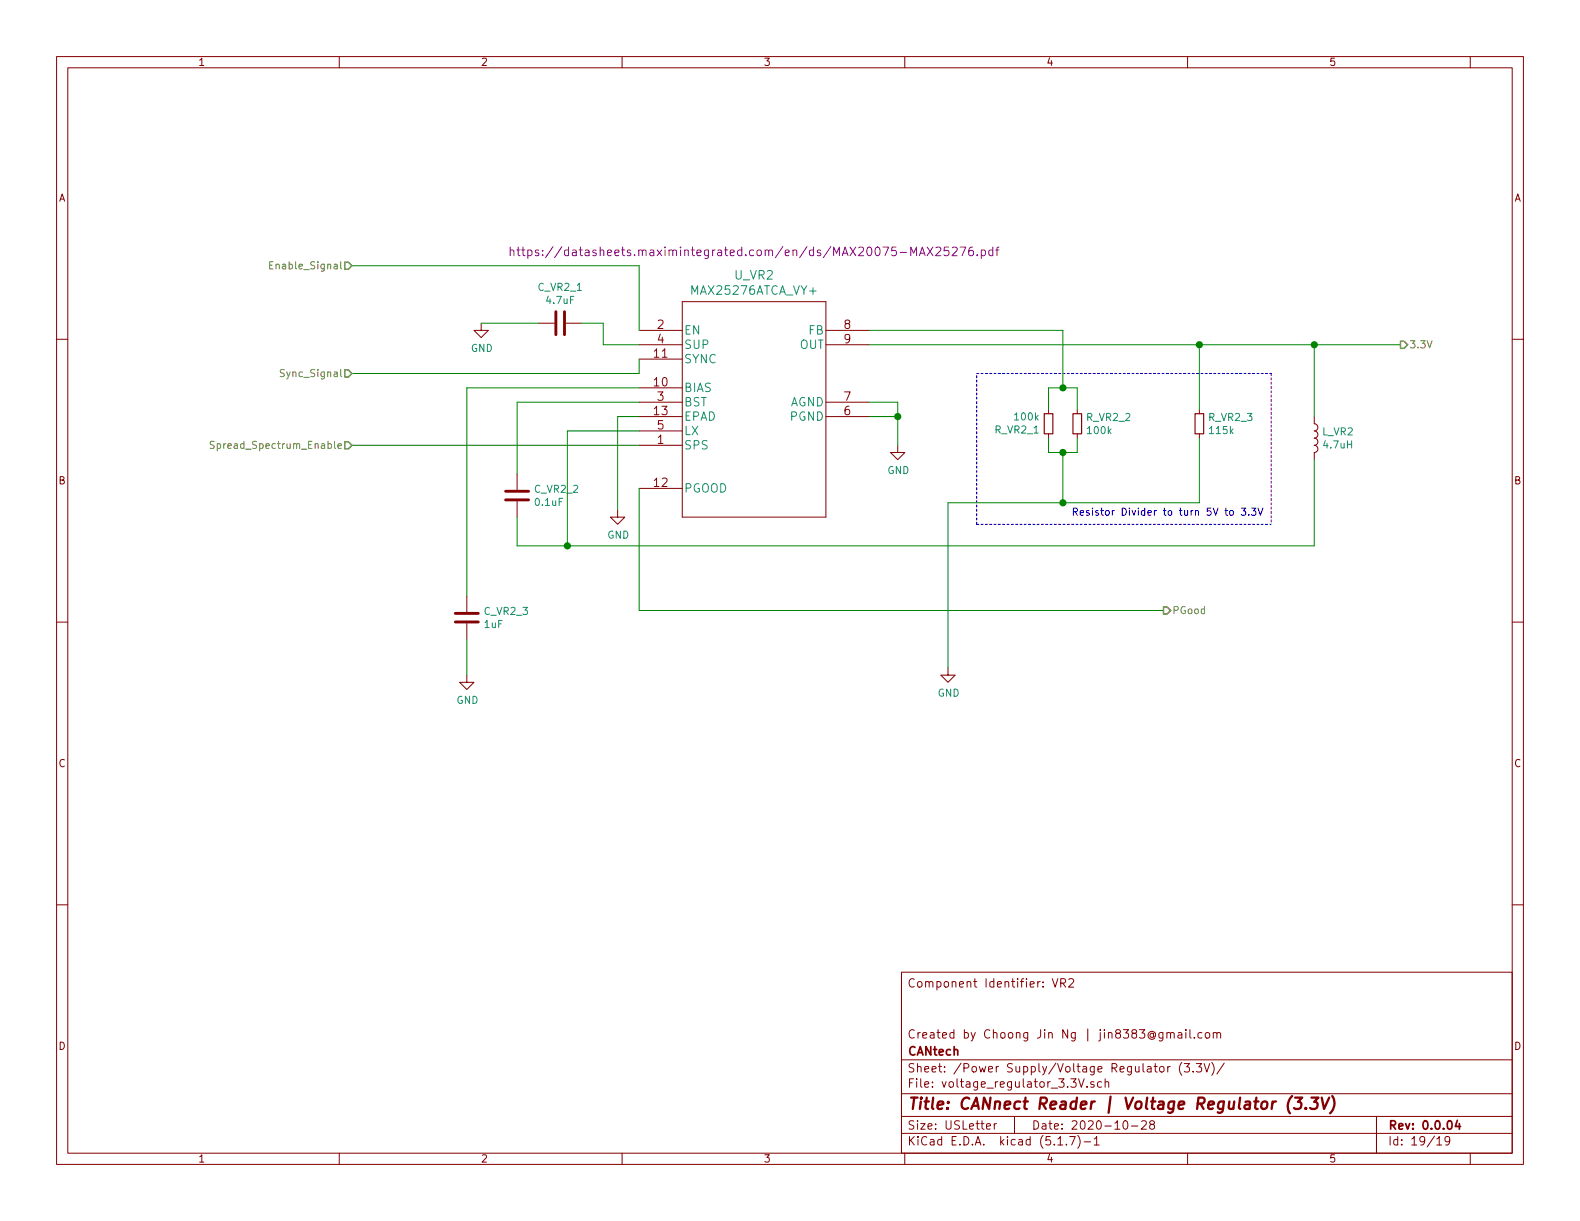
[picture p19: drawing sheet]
<svg xmlns="http://www.w3.org/2000/svg" width="279mm" height="216mm" viewBox="0 0 279 216" stroke-linecap="round" stroke-linejoin="round" font-family="sans-serif">
<defs><g id="words">
<text font-size="2.8" fill="#840000" x="160.4" y="196.2">Title: CANnect Reader | Voltage Regulator (3.3V)</text>
<text font-size="2.1" fill="#840084" x="96.7" y="45.3">https://datasheets.maximintegrated.com/en/ds/MAX20075-MAX25276.pdf</text>
<g font-size="2.1" fill="#008484">
<text x="122.5" y="52.1">MAX25276ATCA_VY+</text>
<text x="129.9" y="49.4">U_VR2</text>
<text x="120.9" y="59.2">EN</text>
<text x="143" y="59.2">FB</text>
<text x="120.9" y="61.7">SUP</text>
<text x="120.9" y="64.2">SYNC</text>
<text x="141.4" y="61.7">OUT</text>
<text x="120.9" y="71.9">BST</text>
<text x="120.9" y="69.3">BIAS</text>
<text x="139.6" y="71.9">AGND</text>
<text x="120.9" y="76.9">LX</text>
<text x="120.9" y="74.4">EPAD</text>
<text x="139.8" y="74.4">PGND</text>
<text x="120.9" y="79.5">SPS</text>
<text x="120.9" y="87.1">PGOOD</text>
</g>
<g font-size="2.1" fill="#840000">
<text x="116.3" y="58.2">2</text>
<text x="149.3" y="58.2">8</text>
<text x="115.7" y="63.2">11</text>
<text x="116.3" y="60.7">4</text>
<text x="149.3" y="60.7">9</text>
<text x="115.7" y="68.3">10</text>
<text x="116.3" y="70.9">3</text>
<text x="149.3" y="70.9">7</text>
<text x="115.7" y="73.4">13</text>
<text x="116.3" y="75.9">5</text>
<text x="149.3" y="73.4">6</text>
<text x="116.3" y="78.5">1</text>
<text x="115.7" y="86.1">12</text>
<text x="160.4" y="174.6">Component Identifier: VR2</text>
<text x="160.4" y="183.6">Created by Choong Jin Ng | jin8383@gmail.com</text>
<text x="160.4" y="189.6">Sheet: /Power Supply/Voltage Regulator (3.3V)/</text>
<text x="160.4" y="186.6">CANtech</text>
<text x="160.4" y="192.3">File: voltage_regulator_3.3V.sch</text>
<text x="160.4" y="202.5">KiCad E.D.A. kicad (5.1.7)-1</text>
<text x="160.4" y="199.7">Size: USLetter</text>
<text x="182.4" y="199.7">Date: 2020-10-28</text>
<text x="245.4" y="199.7">Rev: 0.0.04</text>
<text x="245.4" y="202.5">Id: 19/19</text>
</g>
<g font-size="1.8" fill="#840000">
<text x="35" y="11.6">1</text>
<text x="85" y="11.6">2</text>
<text x="135" y="11.6">3</text>
<text x="185" y="11.6">4</text>
<text x="235" y="11.6">5</text>
<text x="10.4" y="35.6">A</text>
<text x="267.8" y="35.6">A</text>
<text x="10.4" y="85.6">B</text>
<text x="267.8" y="85.6">B</text>
<text x="10.4" y="135.6">C</text>
<text x="267.8" y="135.6">C</text>
<text x="10.4" y="185.6">D</text>
<text x="267.8" y="185.6">D</text>
<text x="35" y="205.5">1</text>
<text x="85" y="205.5">2</text>
<text x="135" y="205.5">3</text>
<text x="185" y="205.5">4</text>
<text x="235" y="205.5">5</text>
</g>
<g font-size="1.8" fill="#848400">
<text x="48.6" y="47.6">Enable_Signal</text>
<text x="249.2" y="61.6">3.3V</text>
<text x="50.2" y="66.7">Sync_Signal</text>
<text x="38.8" y="79.4">Spread_Spectrum_Enable</text>
<text x="207.3" y="108.6">PGood</text>
</g>
<g font-size="1.8" fill="#008484">
<text x="95.2" y="51.4">C_VR2_1</text>
<text x="96.7" y="53.7">4.7uF</text>
<text x="83.3" y="62.2">GND</text>
<text x="176" y="76.7">R_VR2_1</text>
<text x="179.6" y="74.3">100k</text>
<text x="192.2" y="74.4">R_VR2_2</text>
<text x="192.4" y="76.8">100k</text>
<text x="213.8" y="74.4">R_VR2_3</text>
<text x="214" y="76.8">115k</text>
<text x="233.9" y="77">L_VR2</text>
<text x="156.9" y="83.8">GND</text>
<text x="234.2" y="79.3">4.7uH</text>
<text x="94.6" y="87.1">C_VR2_2</text>
<text x="94.7" y="89.5">0.1uF</text>
<text x="107.4" y="95.2">GND</text>
<text x="85.7" y="108.7">C_VR2_3</text>
<text x="85.7" y="111">1uF</text>
<text x="80.7" y="124.5">GND</text>
<text x="165.8" y="123.2">GND</text>
</g>
<text font-size="1.8" fill="#0000c2" x="194.9" y="91.2">Resistor Divider to turn 5V to 3.3V</text>
</g></defs>
<g fill="none" stroke="#840000" stroke-width=".18">
<path d="M10 10h259.4v195.9h-259.4zM12 12h255.4v191.9h-255.4zM60 10v2M110 10v2M160 10v2M210 10v2M260 10v2M10 60h2M85.1 57.2v1.2h1.3l-1.3 1.3-1.3-1.3h1.3M95.2 57.2h2.8M100.1 57.2h2.8M113 58.4h7.6"/>
<path d="M120.6 53.3h25.4v38.1h-25.4zM146 58.4h7.7M267.4 60h2M113 78.7h7.6M113 71.1h7.6M113 61h7.6M113 76.2h7.6M113 73.7h7.6M113 68.6h7.6M113 63.5h7.6M146 71.1h7.7M146 61h7.7"/>
<path d="M146 73.7h7.7M158.7 78.7v1.3h1.3l-1.3 1.3-1.2-1.3h1.2M185.4 72.4v.8M185.4 76.7v.8M190.5 72.4v.8M190.5 76.7v.8M212.1 72.4v.8M212.1 76.7v.8M232.4 73.7v1.2a.63 .63 0 0 1 .6 .7 .63 .63 0 0 1-.6 .6 .63 .63 0 0 1 .6 .6 .63 .63 0 0 1-.6 .7 .63 .63 0 0 1 .6 .6 .63 .63 0 0 1-.6 .6 .63 .63 0 0 1 .6 .7 .63 .63 0 0 1-.6 .6v1.3M91.4 83.8v2.8M91.4 88.6v2.8M109.2 90.2v1.2h1.3l-1.3 1.3-1.3-1.3h1.3"/>
<path d="M113 86.4h7.6M10 110h2M82.5 119.4v1.3h1.3l-1.3 1.2-1.2-1.2h1.2M82.5 105.4v2.8M82.5 110.2v2.8M167.6 118.1v1.3h1.3l-1.3 1.3-1.2-1.3h1.2M267.4 110h2M10 160h2M267.4 160h2M159.4 171.9h108v32h-108zM186.1 173.1l.5 1.4 .5-1.4M187.6 173.8h.7l.1-.2v-.4l-.2-.1h-.6v1.4"/>
<path d="M187.9 173.8l.5 .7M189 173.2l.2-.1h.4l.3 .4-.9 1h.9M159.4 197.4h108M159.4 193.4h108M159.4 187.4h108M174.4 199.2l.8-.2-.1-.2-.4-.1-.3 .2 .1 .7h.6M175.8 198.7v1M176.2 198.7l-.3 .1-.1 .2M179.4 197.4v3M190.7 190.8l.5 1.5 .5-1.5M192.2 192.1v.2M193.4 191.3h-.3l-.2 .2v.2l.5 .1v.4h-.5"/>
<path d="M194.8 191.3h-.4l-.3 .2 .1 .7h.6M195.4 191.4l.3-.1h.3l.1 1M195.4 190.8v1.5M198.8 198.2h.3a.94 .94 0 0 1 0 1.5 .8 .8 0 0 1-.6-.7 .8 .8 0 0 1 .3-.8zM200.1 199.1h1.1M201.9 198.3l.2-.1h.3l.3 .1v.3v.2l-.9 .9h.9M203.6 198.8l-.3-.3 .1-.2 .2-.1h.4l.2 .3-.1 .2-.6 .2a.48 .48 0 0 0-.1 .6l.2 .2 .5-.2a.48 .48 0 0 0-.1-.6l-.1-.1M205.1 188.7l.3-.1 .4 .1v.7l-.2 .2-.5-.2zM206.3 182.7l.3-.1 .3 .1 .1 .9M206.3 182.6v1M206.5 188.6v1M206.9 188.6h-.3l-.1 .2"/>
<path d="M207 182.8a.36 .36 0 0 1 .3-.2 .36 .36 0 0 1 .3 .2v.8M208.4 182.7h.5l.1 .9M209 187.9a1.71 1.71 0 0 0 0 2.2M209 182.9l-.5 .1a.29 .29 0 0 0-.2 .3 .29 .29 0 0 0 .2 .3l.5-.1M209.4 188.1h.9l-.4 .5 .4 .2v.6l-.2 .2-.7-.2M209.7 182.1v.1M209.7 182.6v1M210.4 182.1v1.3l.2 .2M211 189.4v.2M211.2 183.4v.2M211.6 188.1h.9l-.5 .5 .4 .2v.6l-.2 .2-.6-.2M212.5 182.7l-.4-.1-.3 .3 .1 .5 .2 .2 .4-.1"/>
<path d="M212.9 188.1l.5 1.5 .5-1.5M213.2 182.7l.2-.1 .4 .1v.7l-.2 .2-.4-.2zM214.3 187.9a1.71 1.71 0 0 1 0 2.2M214.6 182.7l.2-.1 .3 .1 .1 .9M214.6 182.6v1M215.2 182.8a.36 .36 0 0 1 .3-.2 .36 .36 0 0 1 .3 .2v.8M216.5 188l-1.3 1.9M243.4 197.4v6.5M60 203.9v2M110 203.9v2M159.4 200.4h108M160 203.9v2"/>
<path d="M187.1 202.5h.8M188.6 202.3v.2M189.2 201h.9l-.6 1.5M190.6 200.8a1.71 1.71 0 0 1 0 2.2M191.7 201.9h1.2M193.5 201.4l.4-.4v1.5M193.5 202.5h.9M210 203.9v2M254.1 201.4l.4-.4v1.5M254.1 202.5h.8M256.4 201.6l-.1 .2a.48 .48 0 0 1-.7 0v-.7a.48 .48 0 0 1 .7 0 1.27 1.27 0 0 1-.2 1.3l-.4 .1M260 203.9v2"/>
</g>
<path d="M257.7 198.1l-.3 1.1h.9M258.1 198.7v1" fill="none" stroke="#840000" stroke-width=".3"/>
<path d="M225.6 194.8a.55 .55 0 0 0-.6 .3M228.5 193.8a2.37 2.37 0 0 0-.4 3.1M229 194.1h1.3l-.8 .7 .5 .1 .1 .3-.1 .7-.4 .2h-.5l-.3-.2M230.9 195.9l.1 .1-.1 .1-.1-.1 .1-.1v.2M231.9 194.1h1.2l-.7 .7a.52 .52 0 0 1 .6 .4l-.1 .5-.2 .3-.7 .1-.3-.2M233.7 194.1l.4 2 1-2M235.6 193.8a2.31 2.31 0 0 1-.4 3.1" fill="none" stroke="#840000" stroke-width=".41"/>
<path d="M184.7 73.2h1.5v3.5h-1.5zM189.7 73.2h1.6v3.5h-1.6zM211.3 73.2h1.6v3.5h-1.6z" fill="none" stroke="#840000" stroke-width=".2"/>
<path d="M98.3 55.1v4.1M99.8 55.1v4.1M89.4 88.4h4.1M89.4 86.9h4.1M80.5 110h4.1M80.5 108.5h4.1" fill="none" stroke="#840000" stroke-width=".51"/>
<g fill="none" stroke="#840084" stroke-width=".18">
<path d="M90.2 44.3l.2-.1 .4 .1 .1 .9M90.2 43.7v1.5M91.4 44.2h.6M91.6 43.7v1.3l.4 .2M92.3 44.2h.5M92.5 43.7v1.3l.3 .2M93.3 44.3l.5-.1 .2 .1v.8a.48 .48 0 0 1-.7 0M93.3 44.2v1.5M95.2 44.3l-.3-.1-.2 .2v.2l.5 .2v.3h-.5M96 45.1v.1M96 44.3v.1M167.7 43.7h-.7l-.1 .7 .3-.1h.5l.1 .3-.1 .5-.2 .1h-.3l-.3-.1"/>
<path d="M168.4 43.8l.6-.1 .2 .1 .1 .3-1 1.1h1M169.8 43.7h1l-.7 1.5M172 43.7a.59 .59 0 0 0-.7 .6v.6l.1 .2 .5 .1 .2-.1 .1-.5-.2-.3h-.4l-.3 .3M172.8 45.1v.1M173.5 44.3l.5-.1 .3 .3v.4l-.2 .2h-.6M173.5 44.2v1.5M175.6 44.3l-.5-.1-.2 .3v.4l.1 .2h.6M175.6 43.7v1.5M176.1 44.2h.6M176.7 43.7l-.4 .2v1.3"/>
</g>
<path d="M172.7 66h52.1M224.8 66v26.7M172.7 92.7v-26.7M172.7 92.7h52.1" fill="none" stroke="#0000c2" stroke-width=".18" stroke-dasharray=".4 .4"/>
<g fill="none" stroke="#008400" stroke-width=".18">
<path d="M62.2 47h50.8v11.4M85.1 57.2h10.1M102.9 57.2h3.8v3.8h6.3M153.7 58.4h34.3v10.2M62.2 78.7h50.8M113 73.7h-3.8v16.5M113 68.6h-30.5v36.8M113 71.1h-21.6v12.7M113 63.5v2.5h-50.8M113 76.2h-12.7v20.3M153.7 61h93.9M153.7 73.7h5"/>
<path d="M153.7 71.1h5v7.6M185.4 72.4v-3.8h5.1v3.8M185.4 77.5v2.5h5.1v-2.5M212.1 77.5v11.4h-44.5v29.2M212.1 61v11.4M232.4 61v12.7M113 86.4v21.6h92.7M188 80v8.9M232.4 81.3v15.2h-141v-5.1M82.5 113v6.4"/>
</g>
<path d="M47.7 46.9h.4M48.3 46.3h-.6v1.2h.6M37.9 78.1l-.5-.1-.2 .2 .1 .4 .5 .2 .1 .3-.3 .2-.4-.1M50.3 65.4l-.5-.1-.2 .2v.3l.6 .3 .1 .3-.3 .2-.4-.1M59.8 78.9l.6-.1-.1-.3h-.4l-.1 .1v.6h.5" fill="none" stroke="#848400" stroke-width=".18"/>
<path d="M61 46.4h.6l.6 .6-.6 .6h-.6zM61 78.1h.6l.6 .6-.6 .7h-.6zM61 65.4h.6l.6 .6-.6 .7h-.6zM247.6 60.3h.7l.6 .7-.6 .6h-.7zM205.7 107.3h.7l.6 .7-.6 .6h-.7z" fill="none" stroke="#848400" stroke-width=".25"/>
<path d="M189.8 90.5l.7-.1v-.4l-.2-.2h-.5v1.3M190.1 90.5l.4 .6M191 90.7l.6-.1v-.3h-.4l-.2 .1 .1 .7h.5M192.6 90.3h-.3l-.2 .1 .1 .2 .4 .2v.3h-.5M193.2 89.8v.2M193.2 90.3v.8M194.2 90.3h-.3l-.2 .1 .1 .2 .4 .2v.3h-.5M222.5 89.8l.4 1.3 .4-1.3" fill="none" stroke="#0000c2" stroke-width=".18"/>
<g fill="#008400" stroke="#008400" stroke-width=".25">
<circle cx="188" cy="68.6" r=".51"/>
<circle cx="188" cy="80" r=".51"/>
<circle cx="188" cy="88.9" r=".51"/>
<circle cx="212.1" cy="61" r=".51"/>
<circle cx="232.4" cy="61" r=".51"/>
<circle cx="100.3" cy="96.5" r=".51"/>
<circle cx="158.8" cy="73.7" r=".51"/>
</g>
<use href="#words"/>
</svg>
